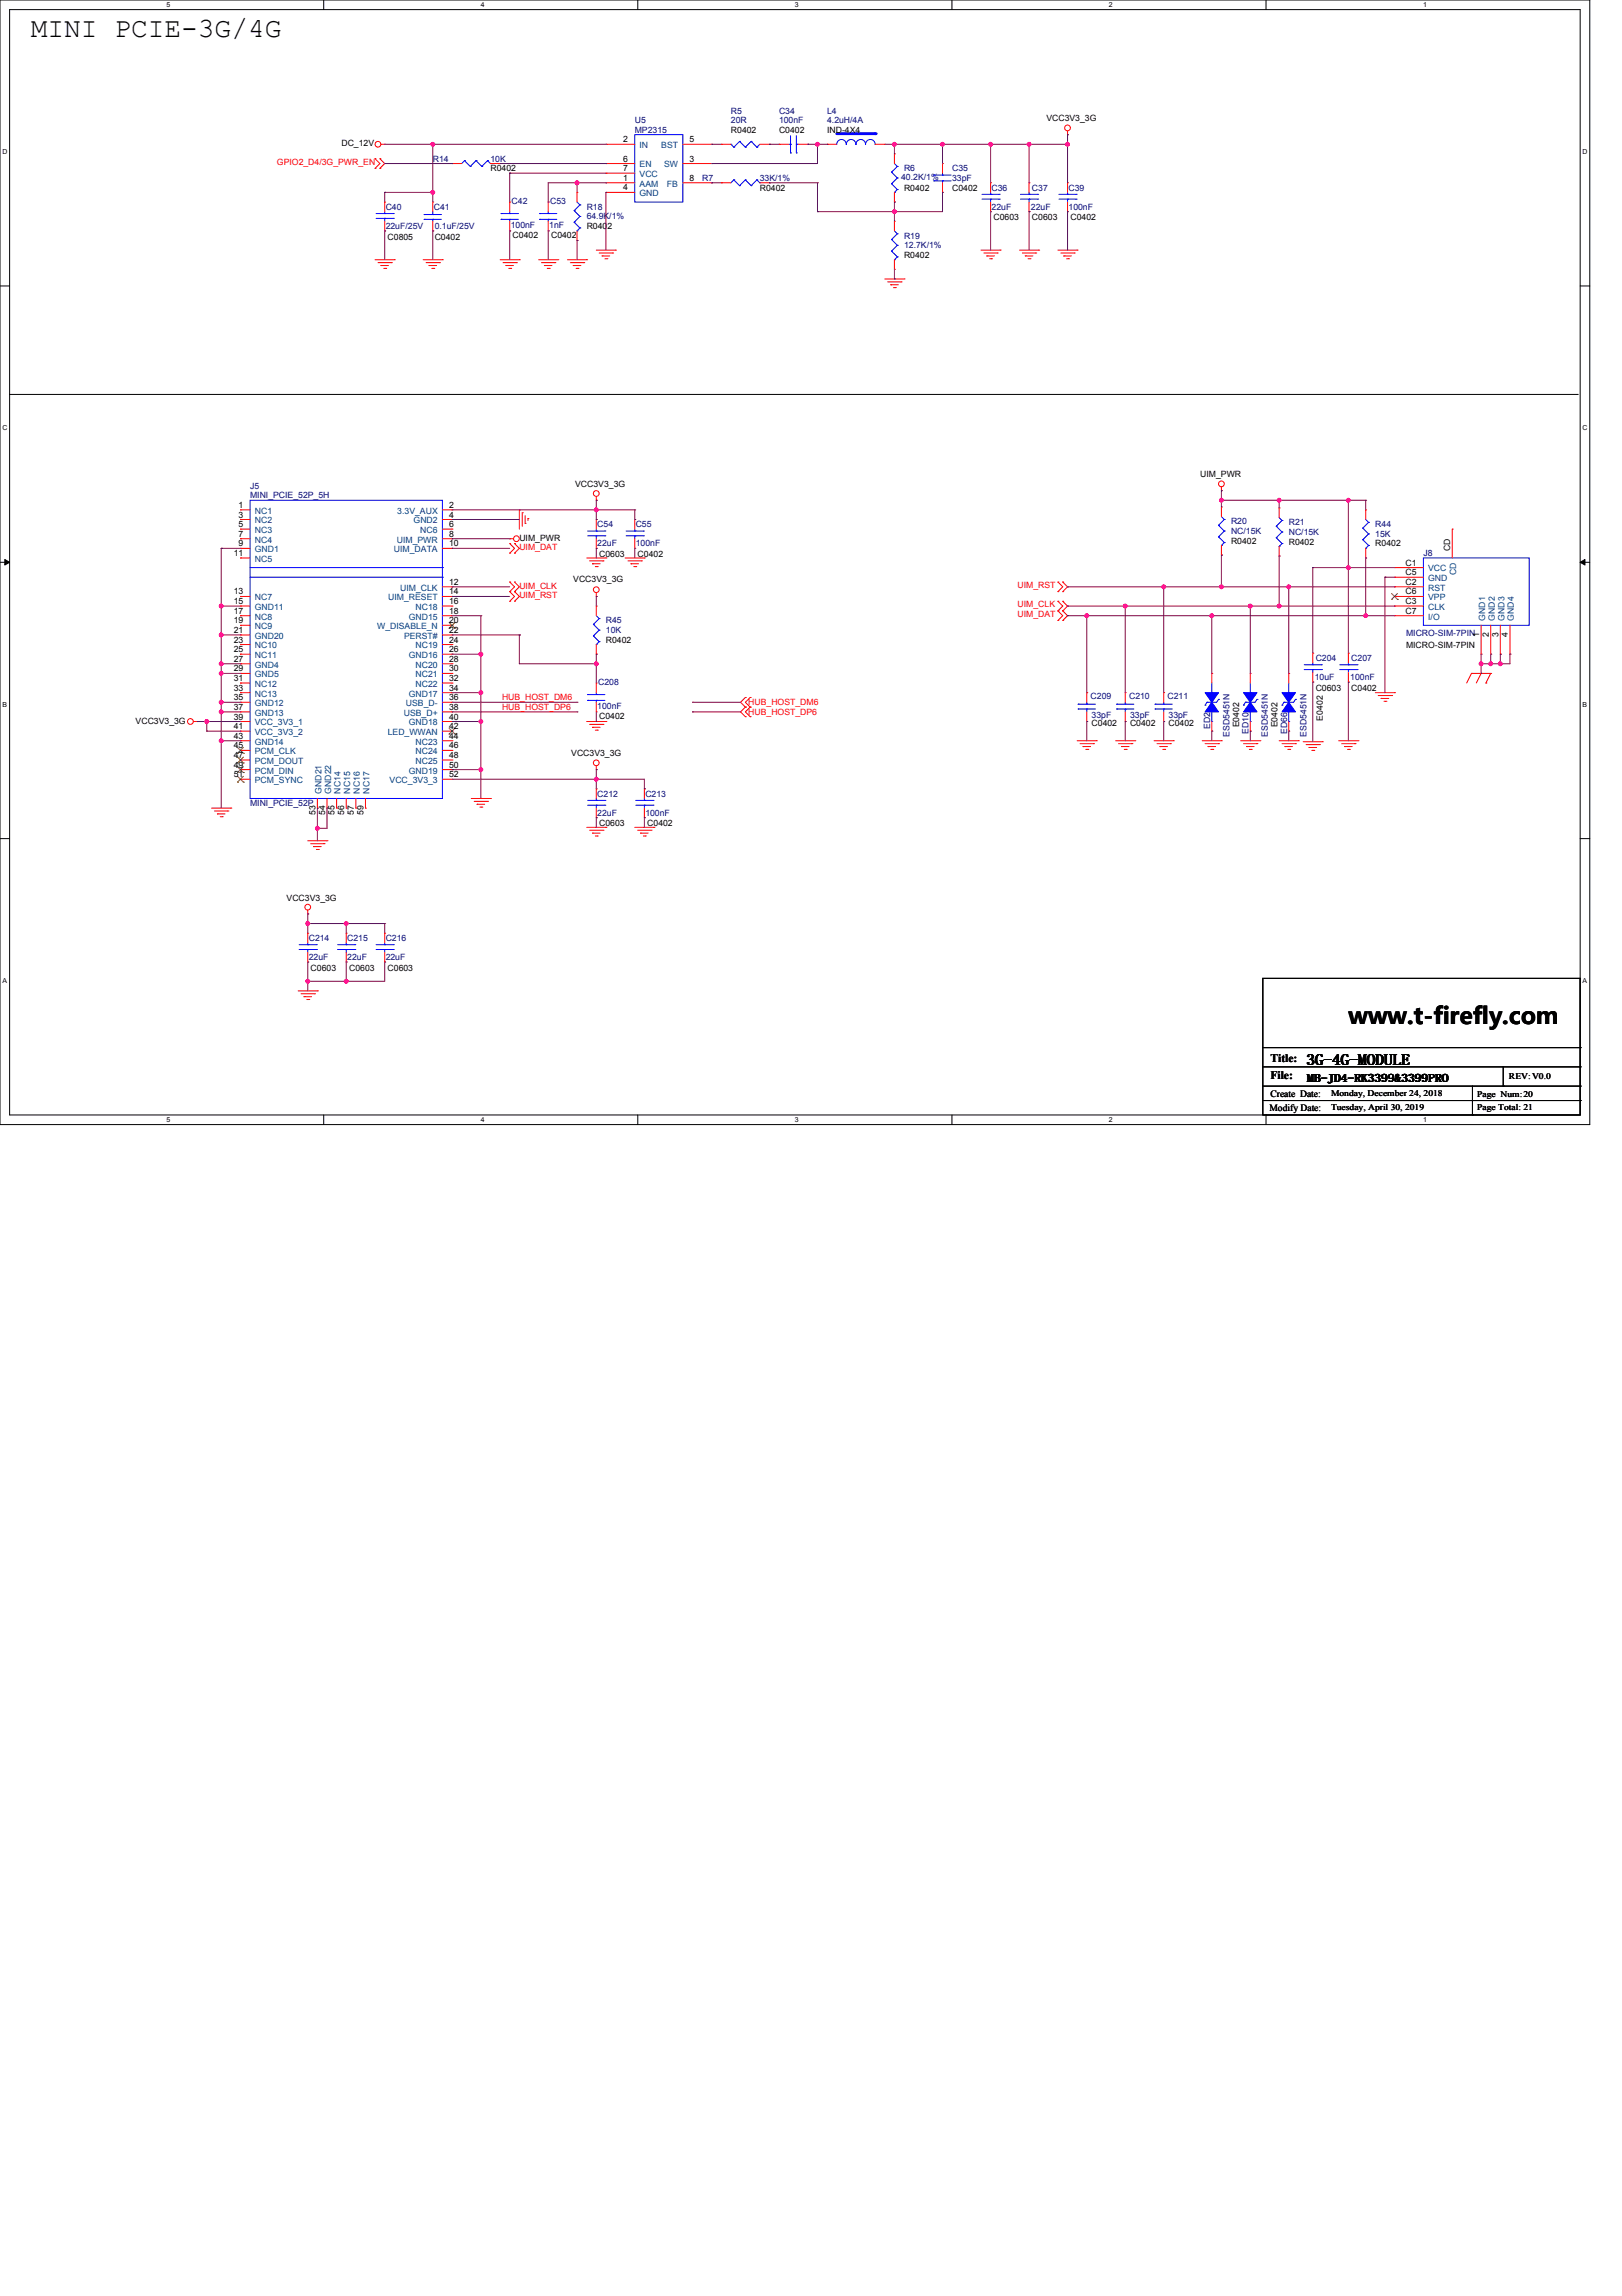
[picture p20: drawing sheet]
<svg xmlns="http://www.w3.org/2000/svg" width="210mm" height="297mm" viewBox="0 0 210 297" stroke-linecap="round" stroke-linejoin="round" font-family="sans-serif">
<defs><g id="words">
<text font-size="3.6" x="4" y="4.7">MINI PCIE-3G/4G</text>
<text font-size="3" x="174.5" y="132.5">www.t-firefly.com</text>
<text font-size="2" x="169.1" y="137.7">3G-4G-MODULE</text>
<g font-size="1.5">
<text x="164.4" y="137.4">Title:</text>
<text x="164.4" y="139.6">File:</text>
<text x="169.2" y="139.9">MB-JD4-RK3399&amp;3399PRO</text>
</g>
<g font-size="1.2">
<text x="164.3" y="143.8">Modify Date:</text>
<text x="164.4" y="141.9">Create Date:</text>
</g>
<g font-size="1.1" fill="#000080">
<text x="82.1" y="15.9">U5</text>
<text x="82.1" y="17.2">MP2315</text>
<text x="94.6" y="14.7">R5</text>
<text x="94.6" y="15.9">20R</text>
<text x="100.8" y="14.7">C34</text>
<text x="100.8" y="15.9">100nF</text>
<text x="107" y="14.7">L4</text>
<text x="107" y="15.9">4.2uH/4A</text>
<text x="56" y="20.9">R14</text>
<text x="63.5" y="20.9">10K</text>
<text x="90.9" y="23.4">R7</text>
<text x="98.3" y="23.4">33K/1%</text>
<text x="116.6" y="23.3">40.2K/1%</text>
<text x="117" y="22.2">R6</text>
<text x="123.2" y="22.2">C35</text>
<text x="123.2" y="23.4">33pF</text>
<text x="49.9" y="27.1">C40</text>
<text x="49.9" y="29.6">22uF/25V</text>
<text x="56.1" y="27.1">C41</text>
<text x="56.3" y="29.6">0.1uF/25V</text>
<text x="66.1" y="29.5">100nF</text>
<text x="66.2" y="26.4">C42</text>
<text x="71.1" y="29.5">1nF</text>
<text x="71.2" y="26.4">C53</text>
<text x="75.9" y="27.1">R18</text>
<text x="75.9" y="28.4">64.9K/1%</text>
<text x="128.3" y="24.7">C36</text>
<text x="128.3" y="27.1">22uF</text>
<text x="133.4" y="27.1">22uF</text>
<text x="133.5" y="24.7">C37</text>
<text x="138.3" y="24.7">C39</text>
<text x="138.3" y="27.1">100nF</text>
<text x="117" y="30.9">R19</text>
<text x="117" y="32.1">12.7K/1%</text>
<text x="32.4" y="63.2">J5</text>
<text x="32.4" y="64.5">MINI_PCIE_52P_5H</text>
<text x="77.3" y="68.2">C54</text>
<text x="77.3" y="70.7">22uF</text>
<text x="82.3" y="68.2">C55</text>
<text x="82.3" y="70.7">100nF</text>
<text x="159.3" y="67.8">R20</text>
<text x="159.3" y="69.1">NC/15K</text>
<text x="166.8" y="68">R21</text>
<text x="166.8" y="69.2">NC/15K</text>
<text x="178" y="68.2">R44</text>
<text x="178" y="69.5">15K</text>
<text x="184.2" y="71.9">J8</text>
<text x="78.4" y="80.7">R45</text>
<text x="78.4" y="81.9">10K</text>
<text x="182" y="82.3">MICRO-SIM-7PIN</text>
<text x="77.4" y="88.6">C208</text>
<text x="170.1" y="88">10uF</text>
<text x="170.3" y="85.5">C204</text>
<text x="174.7" y="88">100nF</text>
<text x="174.9" y="85.5">C207</text>
<text x="77.3" y="91.7">100nF</text>
<text x="141.1" y="90.5">C209</text>
<text x="141.3" y="92.9">33pF</text>
<text x="146.1" y="90.5">C210</text>
<text x="146.2" y="92.9">33pF</text>
<text x="151.1" y="90.5">C211</text>
<text x="151.2" y="92.9">33pF</text>
<text x="156.6" y="94.3" transform="rotate(-90 156.6 94.3)">ED2</text>
<text x="159.1" y="95.3" transform="rotate(-90 159.1 95.3)">ESD5451N</text>
<text x="161.6" y="95" transform="rotate(-90 161.6 95)">ED10</text>
<text x="164.1" y="95.3" transform="rotate(-90 164.1 95.3)">ESD5451N</text>
<text x="166.6" y="95" transform="rotate(-90 166.6 95)">ED66</text>
<text x="169.1" y="95.3" transform="rotate(-90 169.1 95.3)">ESD5451N</text>
<text x="32.4" y="104.3">MINI_PCIE_52P</text>
<text x="77.3" y="103.1">C212</text>
<text x="77.3" y="105.5">22uF</text>
<text x="83.5" y="103.1">C213</text>
<text x="83.5" y="105.5">100nF</text>
<text x="40" y="121.7">C214</text>
<text x="40" y="124.2">22uF</text>
<text x="44.9" y="121.7">C215</text>
<text x="44.9" y="124.2">22uF</text>
<text x="49.9" y="121.7">C216</text>
<text x="49.9" y="124.2">22uF</text>
</g>
<g font-size="1.1">
<text x="94.6" y="17.2">R0402</text>
<text x="100.8" y="17.2">C0402</text>
<text x="107" y="17.2">IND-4X4</text>
<text x="135.4" y="15.7">VCC3V3_3G</text>
<text x="44.2" y="18.9">DC_12V</text>
<text x="63.5" y="22.2">R0402</text>
<text x="80.7" y="18.4">2</text>
<text x="80.7" y="20.9">6</text>
<text x="80.7" y="22.1">7</text>
<text x="80.7" y="23.4">1</text>
<text x="89.2" y="23.4">8</text>
<text x="89.2" y="20.9">3</text>
<text x="89.2" y="18.4">5</text>
<text x="75.9" y="29.6">R0402</text>
<text x="80.7" y="24.6">4</text>
<text x="98.3" y="24.7">R0402</text>
<text x="117" y="24.7">R0402</text>
<text x="123.2" y="24.7">C0402</text>
<text x="128.6" y="28.5">C0603</text>
<text x="133.5" y="28.5">C0603</text>
<text x="138.5" y="28.5">C0402</text>
<text x="50.2" y="31">C0805</text>
<text x="56.3" y="31">C0402</text>
<text x="66.3" y="30.7">C0402</text>
<text x="71.3" y="30.7">C0402</text>
<text x="117" y="33.4">R0402</text>
<text x="30.9" y="65.7">1</text>
<text x="58.1" y="65.7">2</text>
<text x="74.4" y="63">VCC3V3_3G</text>
<text x="155.3" y="61.7">UIM_PWR</text>
<text x="30.2" y="71.9">11</text>
<text x="30.9" y="67">3</text>
<text x="30.9" y="68.2">5</text>
<text x="30.9" y="69.4">7</text>
<text x="30.9" y="70.7">9</text>
<text x="58.1" y="67">4</text>
<text x="58.1" y="68.2">6</text>
<text x="58.1" y="69.4">8</text>
<text x="58.1" y="70.7">10</text>
<text x="67.2" y="70">UIM_PWR</text>
<text x="159.3" y="70.3">R0402</text>
<text x="166.8" y="70.5">R0402</text>
<text x="178" y="70.7">R0402</text>
<text x="187.7" y="71.3" transform="rotate(-90 187.7 71.3)">CD</text>
<text x="30.2" y="76.9">13</text>
<text x="58.1" y="76.9">14</text>
<text x="58.1" y="75.7">12</text>
<text x="74.2" y="75.3">VCC3V3_3G</text>
<text x="77.5" y="72.1">C0603</text>
<text x="82.5" y="72.1">C0402</text>
<text x="181.9" y="73.2">C1</text>
<text x="181.9" y="74.4">C5</text>
<text x="181.9" y="75.7">C2</text>
<text x="181.9" y="76.9">C6</text>
<text x="30.2" y="81.9">21</text>
<text x="30.2" y="83.1">23</text>
<text x="30.2" y="80.6">19</text>
<text x="30.2" y="79.4">17</text>
<text x="30.2" y="78.2">15</text>
<text x="58.1" y="80.6">20</text>
<text x="58.1" y="81.9">22</text>
<text x="58.1" y="83.1">24</text>
<text x="58.1" y="79.4">18</text>
<text x="58.1" y="78.2">16</text>
<text x="78.4" y="83.1">R0402</text>
<text x="181.9" y="78.2">C3</text>
<text x="181.9" y="79.4">C7</text>
<text x="182" y="83.8">MICRO-SIM-7PIN</text>
<text x="191.4" y="82.4" transform="rotate(-90 191.4 82.4)">1</text>
<text x="192.7" y="82.4" transform="rotate(-90 192.7 82.4)">2</text>
<text x="193.9" y="82.4" transform="rotate(-90 193.9 82.4)">3</text>
<text x="195.1" y="82.4" transform="rotate(-90 195.1 82.4)">4</text>
<text x="30.2" y="84.4">25</text>
<text x="30.2" y="85.6">27</text>
<text x="30.2" y="86.9">29</text>
<text x="30.2" y="88.1">31</text>
<text x="30.2" y="89.4">33</text>
<text x="58.1" y="84.4">26</text>
<text x="58.1" y="85.6">28</text>
<text x="58.1" y="86.9">30</text>
<text x="58.1" y="88.1">32</text>
<text x="58.1" y="89.4">34</text>
<text x="170.3" y="89.4">C0603</text>
<text x="174.9" y="89.4">C0402</text>
<text x="17.6" y="93.7">VCC3V3_3G</text>
<text x="30.2" y="90.6">35</text>
<text x="30.2" y="91.8">37</text>
<text x="30.2" y="93.1">39</text>
<text x="30.2" y="94.3">41</text>
<text x="30.2" y="95.6">43</text>
<text x="58.1" y="90.6">36</text>
<text x="58.1" y="91.8">38</text>
<text x="58.1" y="93.1">40</text>
<text x="58.1" y="94.3">42</text>
<text x="58.1" y="95.6">44</text>
<text x="77.5" y="93">C0402</text>
<text x="141.3" y="94">C0402</text>
<text x="146.2" y="94">C0402</text>
<text x="151.2" y="94">C0402</text>
<text x="160.3" y="94.1" transform="rotate(-90 160.3 94.1)">E0402</text>
<text x="165.3" y="94.1" transform="rotate(-90 165.3 94.1)">E0402</text>
<text x="171.2" y="93.2" transform="rotate(-90 171.2 93.2)">E0402</text>
<text x="30.2" y="96.8">45</text>
<text x="30.2" y="98.1">47</text>
<text x="30.2" y="99.3">49</text>
<text x="30.2" y="100.6">51</text>
<text x="58.1" y="96.8">46</text>
<text x="58.1" y="98.1">48</text>
<text x="58.1" y="99.3">50</text>
<text x="58.1" y="100.6">52</text>
<text x="73.9" y="97.8">VCC3V3_3G</text>
<text x="40.8" y="105.4" transform="rotate(-90 40.8 105.4)">53</text>
<text x="42.1" y="105.4" transform="rotate(-90 42.1 105.4)">54</text>
<text x="43.3" y="105.4" transform="rotate(-90 43.3 105.4)">55</text>
<text x="44.6" y="105.4" transform="rotate(-90 44.6 105.4)">56</text>
<text x="45.8" y="105.4" transform="rotate(-90 45.8 105.4)">57</text>
<text x="47" y="105.4" transform="rotate(-90 47 105.4)">59</text>
<text x="77.5" y="106.9">C0603</text>
<text x="83.8" y="106.9">C0402</text>
<text x="37.1" y="116.5">VCC3V3_3G</text>
<text x="40.2" y="125.6">C0603</text>
<text x="45.2" y="125.6">C0603</text>
<text x="50.2" y="125.6">C0603</text>
<text x="172.3" y="141.8">Monday, December 24, 2018</text>
<text x="172.3" y="143.6">Tuesday, April 30, 2019</text>
<text x="191.2" y="141.9">Page Num:20</text>
<text x="191.2" y="143.6">Page Total: 21</text>
<text x="195.3" y="139.6">REV:V0.0</text>
</g>
<g font-size="1.1" fill="#f00">
<text x="35.8" y="21.3">GPIO2_D4/3G_PWR_EN</text>
<text x="67.2" y="71.2">UIM_DAT</text>
<text x="67.2" y="76.2">UIM_CLK</text>
<text x="67.2" y="77.4">UIM_RST</text>
<text x="131.7" y="76.1">UIM_RST</text>
<text x="131.7" y="79.8">UIM_DAT</text>
<text x="131.7" y="78.5">UIM_CLK</text>
<text x="65" y="90.6">HUB_HOST_DM6</text>
<text x="65" y="91.8">HUB_HOST_DP6</text>
<text x="96.8" y="91.2">HUB_HOST_DM6</text>
<text x="96.8" y="92.5">HUB_HOST_DP6</text>
</g>
<g font-size="1.1" fill="#004080">
<text x="82.8" y="19.2">IN</text>
<text x="82.8" y="21.7">EN</text>
<text x="82.8" y="22.9">VCC</text>
<text x="85.6" y="19.2">BST</text>
<text x="85.9" y="21.7">SW</text>
<text x="82.8" y="24.1">AAM</text>
<text x="82.8" y="25.4">GND</text>
<text x="86.3" y="24.1">FB</text>
<text x="33" y="66.5">NC1</text>
<text x="33" y="67.7">NC2</text>
<text x="33" y="69">NC3</text>
<text x="33" y="70.2">NC4</text>
<text x="33" y="71.4">GND1</text>
<text x="51" y="71.4">UIM_DATA</text>
<text x="51.4" y="70.2">UIM_PWR</text>
<text x="51.4" y="66.5">3.3V_AUX</text>
<text x="53.5" y="67.7">GND2</text>
<text x="54.4" y="69">NC6</text>
<text x="33" y="72.7">NC5</text>
<text x="33" y="77.7">NC7</text>
<text x="50.2" y="77.7">UIM_RESET</text>
<text x="51.8" y="76.4">UIM_CLK</text>
<text x="184.8" y="73.9">VCC</text>
<text x="184.8" y="75.2">GND</text>
<text x="184.8" y="76.4">RST</text>
<text x="184.8" y="77.7">VPP</text>
<text x="188.5" y="74.4" transform="rotate(-90 188.5 74.4)">CD</text>
<text x="33" y="82.6">GND20</text>
<text x="33" y="83.9">NC10</text>
<text x="33" y="81.4">NC9</text>
<text x="33" y="80.2">NC8</text>
<text x="33" y="78.9">GND11</text>
<text x="48.8" y="81.4">W_DISABLE_N</text>
<text x="52.3" y="82.6">PERST#</text>
<text x="52.9" y="80.2">GND15</text>
<text x="53.8" y="83.9">NC19</text>
<text x="53.8" y="78.9">NC18</text>
<text x="184.8" y="78.9">CLK</text>
<text x="184.8" y="80.2">I/O</text>
<text x="192.2" y="80.3" transform="rotate(-90 192.2 80.3)">GND1</text>
<text x="193.4" y="80.3" transform="rotate(-90 193.4 80.3)">GND2</text>
<text x="194.7" y="80.3" transform="rotate(-90 194.7 80.3)">GND3</text>
<text x="195.9" y="80.3" transform="rotate(-90 195.9 80.3)">GND4</text>
<text x="33" y="85.1">NC11</text>
<text x="33" y="86.4">GND4</text>
<text x="33" y="87.6">GND5</text>
<text x="33" y="88.9">NC12</text>
<text x="52.9" y="85.1">GND16</text>
<text x="53.8" y="86.4">NC20</text>
<text x="53.8" y="87.6">NC21</text>
<text x="53.8" y="88.9">NC22</text>
<text x="33" y="90.1">NC13</text>
<text x="33" y="91.4">GND12</text>
<text x="33" y="92.6">GND13</text>
<text x="33" y="93.8">VCC_3V3_1</text>
<text x="33" y="95.1">VCC_3V3_2</text>
<text x="50.2" y="95.1">LED_WWAN</text>
<text x="52.3" y="92.6">USB_D+</text>
<text x="52.5" y="91.4">USB_D-</text>
<text x="52.9" y="90.1">GND17</text>
<text x="52.9" y="93.8">GND18</text>
<text x="33" y="96.3">GND14</text>
<text x="33" y="97.6">PCM_CLK</text>
<text x="33" y="98.8">PCM_DOUT</text>
<text x="33" y="100.1">PCM_DIN</text>
<text x="33" y="101.3">PCM_SYNC</text>
<text x="50.4" y="101.3">VCC_3V3_3</text>
<text x="52.9" y="100.1">GND19</text>
<text x="53.8" y="96.3">NC23</text>
<text x="53.8" y="97.6">NC24</text>
<text x="53.8" y="98.8">NC25</text>
<text x="41.6" y="102.7" transform="rotate(-90 41.6 102.7)">GND21</text>
<text x="42.8" y="102.7" transform="rotate(-90 42.8 102.7)">GND22</text>
<text x="44.1" y="102.7" transform="rotate(-90 44.1 102.7)">NC14</text>
<text x="45.3" y="102.7" transform="rotate(-90 45.3 102.7)">NC15</text>
<text x="46.6" y="102.7" transform="rotate(-90 46.6 102.7)">NC16</text>
<text x="47.8" y="102.7" transform="rotate(-90 47.8 102.7)">NC17</text>
</g>
<g font-size=".9">
<text x="21.6" y=".9">5</text>
<text x="62.2" y=".9">4</text>
<text x="102.9" y=".9">3</text>
<text x="143.5" y=".9">2</text>
<text x="184.2" y=".9">1</text>
<text x=".3" y="19.9">D</text>
<text x="204.8" y="19.9">D</text>
<text x=".3" y="55.7">C</text>
<text x="204.8" y="55.7">C</text>
<text x=".3" y="91.4">B</text>
<text x="204.8" y="91.4">B</text>
<text x=".3" y="127.2">A</text>
<text x="204.8" y="127.2">A</text>
<text x="21.6" y="145.2">5</text>
<text x="62.2" y="145.2">4</text>
<text x="102.9" y="145.2">3</text>
<text x="143.5" y="145.2">2</text>
<text x="184.2" y="145.2">1</text>
</g>
</g></defs>
<path d="M0 0h205.7v145.5h-205.7zM1.2 1.2h203.3v143h-203.3z" fill="none" stroke="#000" stroke-width=".13"/>
<g fill="#fff">
<path d="M21.6 .1h.5v1h-.5z"/>
<path d="M21.6 144.4h.5v1h-.5z"/>
</g>
<path d="M41.9 0v1.2M41.9 144.2v1.3" fill="none" stroke="#000" stroke-width=".13"/>
<g fill="#fff">
<path d="M62.2 .1h.5v1h-.5z"/>
<path d="M62.2 144.4h.5v1h-.5z"/>
</g>
<path d="M82.5 0v1.2M82.5 144.2v1.3" fill="none" stroke="#000" stroke-width=".13"/>
<g fill="#fff">
<path d="M102.9 .1h.5v1h-.5z"/>
<path d="M102.9 144.4h.5v1h-.5z"/>
</g>
<path d="M123.2 0v1.2M123.2 144.2v1.3" fill="none" stroke="#000" stroke-width=".13"/>
<g fill="#fff">
<path d="M143.5 .1h.5v1h-.5z"/>
<path d="M143.5 144.4h.5v1h-.5z"/>
</g>
<path d="M163.8 0v1.2M163.8 144.2v1.3" fill="none" stroke="#000" stroke-width=".13"/>
<g fill="#fff">
<path d="M184.2 .1h.5v1h-.5z"/>
<path d="M184.2 144.4h.5v1h-.5z"/>
<path d="M.3 19.1h.7v1h-.7z"/>
<path d="M204.8 19.1h.6v1h-.6z"/>
<path d="M.3 54.9h.7v1h-.7z"/>
<path d="M204.8 54.9h.6v1h-.6z"/>
</g>
<path d="M0 37h1.2M204.5 37h1.2" fill="none" stroke="#000" stroke-width=".13"/>
<g fill="#fff">
<path d="M.3 90.6h.6v1h-.6z"/>
<path d="M204.8 90.6h.6v1h-.6z"/>
</g>
<path d="M0 72.7h1.2M.6 72.4l.6 .3-.6 .4zM204.5 72.7l.6-.3v.7zM204.5 72.7h1.2" fill="none" stroke="#000" stroke-width=".13"/>
<path d="M.6 72.4l.6 .3-.6 .4zM204.5 72.7l.6-.3v.7z" fill="#000"/>
<g fill="#fff">
<path d="M.3 126.4h.6v1h-.6z"/>
<path d="M204.8 126.4h.6v1h-.6z"/>
</g>
<g fill="none" stroke="#000" stroke-width=".13">
<path d="M1.2 51h202.9M204.1 51h.1M0 108.5h1.2M204.5 108.5h1.2M163.4 126.6h41.1v17.6h-41.1zM163.4 135.5h41.1M163.4 138h41.1M194.5 138v2.5M204.5 135.5h.1M204.5 138h.1M163.4 140.5h41.1M163.4 142.4h41.1"/>
<path d="M190.6 144.2h.1M190.6 140.5v3.7M194.5 140.5h.1M204.5 140.5h.1M204.5 142.4h.1"/>
</g>
<g fill="none" stroke="#f00" stroke-width=".13">
<path d="M49.3 18.7h.5M49.8 18.7h.1M78.4 18.7h.1M78.4 18.7h3.7M88.4 18.7h3.7M92.1 18.7h.1M100.8 18.7h.1M100.8 18.7h1.3M103.3 18.7h1.2M104.5 18.7h.1M115.7 19.9h.1M115.7 19.9v1.3"/>
<path d="M138.2 17.4h.1M138.2 16.9v.5M48.5 20.5h.1M48.5 21.8h.1M48.5 33.6h2.5M48.5 20.5l.7 .7-.7 .6M48.9 34h1.8M49.2 21.8h.1M49.2 20.5h.1M49.2 20.5l.6 .7-.6 .6M49.3 34.4h.1M49.3 34.4h1"/>
<path d="M49.7 34.7h.2M49.9 34.7h.1M50.7 34h.1M51 33.6h.1M54.8 33.6h2.5M55.1 34h1.8M55.5 34.4h.1M55.5 34.4h1M55.9 34.7h.2M56 29.9h.1M56 26.1h.1M56 26.1v1.3"/>
<path d="M56 28.6v1.3M56.1 34.7h.1M56.9 34h.1M57.3 33.6h.1M64.7 33.6h2.5M65.1 34h1.7M65.5 34.4h.1M65.5 34.4h1M65.8 34.7h.3M66 29.9h.1M66 26.1h.1M66 26.1v1.3"/>
<path d="M66 28.6v1.3M66.1 34.7h.1M66.8 34h.1M67.2 33.6h.1M69.7 33.6h2.5M70.1 34h1.7M70.4 34.4h.1M70.4 34.4h1M70.8 34.7h.3M70.9 29.9h.1M70.9 26.1h.1M70.9 26.1v1.3"/>
<path d="M70.9 28.6v1.3M71.1 34.7h.1M71.8 34h.1M72.2 33.6h.1M73.4 33.6h2.5M73.8 34h1.7M74.2 34.4h.1M74.2 34.4h1M74.5 34.7h.3M74.8 34.7h.1M75.5 34h.1M75.9 33.6h.1"/>
<path d="M77.2 32.4h2.5M77.5 32.7h1.8M77.9 33.1h.1M77.9 33.1h1M78.3 33.5h.2M78.4 21.2h.1M78.4 22.4h.1M78.4 23.6h.1M78.4 24.9h.1M78.4 21.2h3.7M78.4 22.4h3.7M78.4 23.6h3.7"/>
<path d="M78.4 24.9h3.7M78.5 33.5h.1M79.3 32.7h.1M79.7 32.4h.1M88.4 21.2h3.7M88.4 23.6h3.7M92.1 23.6h.1M92.1 21.2h.1M93.3 23.6h.1M93.3 23.6h1.3M98.3 23.6h1.3M99.6 23.6h.1"/>
<path d="M114.5 36.1h2.5M114.9 36.5h1.7M115.3 36.8h.1M115.3 36.8h.9M115.6 37.2h.3M115.7 26.1h.1M115.7 24.9v1.2M115.9 37.2h.1M116.6 36.5h.1M117 36.1h.1M122 24.9h.1M122 21.2h.1"/>
<path d="M122 21.2v1.2M122 23.6v1.3M126.9 32.4h2.5M127.3 32.7h1.8M127.7 33.1h.1M127.7 33.1h1M128.1 33.5h.2M128.3 33.5h.1M129.1 32.7h.1M129.4 32.4h.1M131.9 32.4h2.5M132.3 32.7h1.7"/>
<path d="M132.7 33.1h.1M132.7 33.1h1M133 33.5h.3M133.2 23.6h.1M133.2 27.4h.1M133.2 23.6v1.3M133.2 26.1v1.3M133.3 33.5h.1M134 32.7h.1M134.4 32.4h.1M136.9 32.4h2.5M137.3 32.7h1.7"/>
<path d="M137.7 33.1h.1M137.7 33.1h.9M138 33.5h.3M138.2 23.6h.1M138.2 27.4h.1M138.2 23.6v1.3M138.2 26.1v1.3M138.3 33.5h.1M139 32.7h.1M139.4 32.4h.1M31.1 66h.1M31.1 67.2h.1"/>
<path d="M31.1 68.5h.1M31.1 69.7h.1M31.1 70.9h.1M31.1 72.2h.1M31.1 79.7h.1M31.1 78.4h.1M31.1 77.2h.1M31.1 69.7h1.3M31.1 72.2h1.3M31.1 66h1.3M31.1 67.2h1.3M31.1 68.5h1.3"/>
<path d="M31.1 70.9h1.3M31.1 79.7h1.3M31.1 78.4h1.3M31.1 77.2h1.3M57.3 69.7h1.2M57.3 66h1.2M57.3 67.2h1.2M57.3 68.5h1.2M57.3 70.9h1.2M57.3 79.7h1.2M57.3 78.4h1.2M57.3 77.2h1.2"/>
<path d="M57.3 75.9h1.2M58.5 66h.1M58.5 67.2h.1M58.5 68.5h.1M58.5 69.7h.1M58.5 70.9h.1M58.5 79.7h.1M58.5 78.4h.1M58.5 77.2h.1M58.5 75.9h.1M66 69.7h.1M66 71.6h.1"/>
<path d="M66 70.3h.1M66 76.5h.1M66 75.3h.1M66 77.8h.1M66 69.7h.5M66 70.3l.6 .6-.6 .7M66 75.3l.6 .6-.6 .6M66 76.5l.6 .7-.6 .6M66.6 71.6h.1M66.6 70.3h.1M66.6 76.5h.1M66.6 75.3h.1"/>
<path d="M66.6 77.8h.1M66.6 70.3l.6 .6-.6 .7M66.6 75.3l.6 .6-.6 .6M66.6 76.5l.6 .7-.6 .6M67.2 66h.1M67.2 66v2.5M67.6 66.3h.1M67.6 66.3v1.8M68 67.7h.1M68 66.7v1M68.3 67.1h.1M68.3 67.1v.2"/>
<path d="M75.9 72.2h2.5M76.3 72.6h1.7M76.7 72.9h.1M76.7 72.9h1M77 73.3h.3M77.2 77.2h.1M77.2 64.7h.1M77.2 64.2v.5M77.2 76.7v.5M77.3 73.3h.1M78 72.6h.1M78.4 72.2h.1"/>
<path d="M80.9 72.2h2.5M81.3 72.6h1.7M81.6 72.9h.1M81.6 72.9h1M82 73.3h.3M82.3 73.3h.1M83 72.6h.1M83.4 72.2h.1M136.9 79h.1M136.9 77.8h.1M136.9 75.3h.1M136.9 76.5h.1"/>
<path d="M136.9 79l.6 .7-.6 .6M136.9 77.8l.6 .6-.6 .6M136.9 75.3l.6 .6-.6 .6M137.5 79h.1M137.5 77.8h.1M137.5 76.5h.1M137.5 75.3h.1M137.5 79l.7 .7-.7 .6M137.5 77.8l.7 .6-.7 .6M137.5 75.3l.7 .6-.7 .6M158.1 63.5h.1M158.1 63v.5"/>
<path d="M180.5 73.4h.1M180.5 74.7h.1M180.5 75.9h.1M180.5 77.2h.1M180.5 78.4h.1M180.5 79.7h.1M180.5 79.7h3.7M180.5 78.4h3.7M180.5 77.2h3.7M180.5 75.9h3.7M180.5 73.4h3.7M180.5 74.7h3.7"/>
<path d="M187.9 68.5h.1M187.9 68.5v3.7M25 93.3h.5M25.5 93.3h.1M31.1 82.1h.1M31.1 83.4h.1M31.1 84.6h.1M31.1 85.9h.1M31.1 87.1h.1M31.1 88.4h.1M31.1 89.6h.1M31.1 90.9h.1"/>
<path d="M31.1 92.1h.1M31.1 93.3h.1M31.1 94.6h.1M31.1 95.8h.1M31.1 97.1h.1M31.1 98.3h.1M31.1 99.6h.1M31.1 80.9h.1M31.1 93.3h1.3M31.1 95.8h1.3M31.1 89.6h1.3M31.1 97.1h1.3"/>
<path d="M31.1 87.1h1.3M31.1 82.1h1.3M31.1 83.4h1.3M31.1 84.6h1.3M31.1 85.9h1.3M31.1 88.4h1.3M31.1 90.9h1.3M31.1 92.1h1.3M31.1 94.6h1.3M31.1 98.3h1.3M31.1 99.6h1.3M31.1 80.9h1.3"/>
<path d="M57.3 93.3h1.2M57.3 95.8h1.2M57.3 89.6h1.2M57.3 97.1h1.2M57.3 87.1h1.2M57.3 82.1h1.2M57.3 83.4h1.2M57.3 84.6h1.2M57.3 85.9h1.2M57.3 88.4h1.2M57.3 90.9h1.2M57.3 92.1h1.2"/>
<path d="M57.3 94.6h1.2M57.3 98.3h1.2M57.3 99.6h1.2M57.3 80.9h1.2M58.5 80.9h.1M58.5 82.1h.1M58.5 83.4h.1M58.5 84.6h.1M58.5 85.9h.1M58.5 87.1h.1M58.5 88.4h.1M58.5 89.6h.1"/>
<path d="M58.5 90.9h.1M58.5 92.1h.1M58.5 93.3h.1M58.5 94.6h.1M58.5 95.8h.1M58.5 97.1h.1M58.5 98.3h.1M58.5 99.6h.1M75.9 93.3h2.5M76.3 93.7h1.7M76.7 94.1h.1M76.7 94.1h1"/>
<path d="M77 94.5h.3M77.2 99.6h.1M77.2 92.1h.1M77.2 88.4h.1M77.2 88.4v1.2M77.2 90.9v1.2M77.2 99.1v.5M77.3 94.5h.1M78 93.7h.1M78.4 93.3h.1M96.5 91.5h.1M96.5 90.2h.1"/>
<path d="M96.5 92.7h.1M96.5 90.2l-.7 .7 .7 .6M96.5 91.5l-.7 .6 .7 .6M97.1 90.2h.1M97.1 91.5h.1M97.1 92.7h.1M97.1 90.2l-.6 .7 .6 .6M97.1 91.5l-.6 .6 .6 .6M136.9 80.3h.1M137.5 80.3h.1M139.4 95.8h2.5M139.8 96.2h1.7"/>
<path d="M140.1 96.6h.1M140.1 96.6h1M140.5 97h.3M140.8 97h.1M141.5 96.2h.1M141.9 95.8h.1M144.4 95.8h2.5M144.7 96.2h1.8M145.1 96.6h.1M145.1 96.6h1M145.5 97h.2M145.7 97h.1"/>
<path d="M146.5 96.2h.1M146.9 95.8h.1M149.4 95.8h2.4M149.7 96.2h1.8M150.1 96.6h.1M150.1 96.6h1M150.5 97h.2M150.7 97h.1M151.5 96.2h.1M151.8 95.8h.1M155.6 95.8h2.5M155.9 96.2h1.8"/>
<path d="M156.3 96.6h.1M156.3 96.6h1M156.7 97h.2M156.9 97h.1M157.7 96.2h.1M158.1 95.8h.1M160.6 95.8h2.4M160.9 96.2h1.8M161.3 96.6h.1M161.3 96.6h1M161.7 97h.2M161.9 97h.1"/>
<path d="M162.7 96.2h.1M163 95.8h.1M165.5 95.8h2.5M165.9 96.2h1.7M166.3 96.6h.1M166.3 96.6h1M166.6 97h.3M166.9 97h.1M167.6 96.2h.1M168 95.8h.1M168.6 96h2.5M169 96.3h1.8"/>
<path d="M169.4 96.7h.1M169.4 96.7h1M169.8 97.1h.2M170 97.1h.1M170.8 96.3h.1M171.1 96h.1M173.2 95.8h2.5M173.6 96.2h1.8M174 96.6h.1M174 96.6h1M174.4 97h.2M174.5 84.5h.1"/>
<path d="M174.5 88.2h.1M174.5 84.5v1.3M174.5 87v1.2M174.6 97h.1M175.4 96.2h.1M175.7 95.8h.1M178 89.6h2.5M178.4 90h1.7M178.7 90.4h.1M178.7 90.4h1M179.1 90.7h.2M179.3 90.7h.1"/>
<path d="M180.1 90h.1M180.5 89.6h.1M190.4 87.1h.1M190.4 87.1l-.6 1.3M190.4 87.1h2.5M191.7 87.1h.1M191.7 84.6h.1M191.7 87.1l-.7 1.3M191.7 80.9v3.7M192.3 88.4h.1M192.9 87.1h.1M192.9 84.6h.1"/>
<path d="M192.9 87.1l-.6 1.3M192.9 80.9v3.7M194.2 84.6h.1M194.2 80.9v3.7M195.4 84.6h.1M195.4 80.9v3.7M27.4 104.5h2.5M27.8 104.9h1.7M28.1 105.3h.1M28.1 105.3h1M28.5 105.7h.3M28.8 105.7h.1"/>
<path d="M29.5 104.9h.1M29.9 104.5h.1M31.1 100.8h.1M31.1 100.8h1.3M39.8 118.2h.1M39.8 108.8h2.5M39.8 117.7v.5M40.2 109.2h1.7M40.6 109.5h.1M40.6 109.5h1M40.9 109.9h.3M41.1 104.5h.1"/>
<path d="M41.1 103.3v1.2M41.2 109.9h.1M41.9 109.2h.1M42.3 108.8h.1M42.3 104.5h.1M42.3 103.3v1.2M43.6 104.5h.1M43.6 103.3v1.2M44.8 104.5h.1M44.8 103.3v1.2M46.1 104.5h.1M46.1 103.3v1.2"/>
<path d="M47.3 104.5h.1M47.3 103.3v1.2M57.3 100.8h1.2M58.5 100.8h.1M61 103.3h2.5M61.4 103.7h1.7M61.7 104.1h.1M61.7 104.1h1M62.1 104.4h.3M62.4 104.4h.1M63.1 103.7h.1M63.5 103.3h.1"/>
<path d="M75.9 107h2.5M76.3 107.4h1.7M76.7 107.8h.1M76.7 107.8h1M77 108.2h.3M77.3 108.2h.1M78 107.4h.1M78.4 107h.1M82.1 107h2.5M82.5 107.4h1.8M82.9 107.8h.1M82.9 107.8h1"/>
<path d="M83.3 108.2h.2M83.5 108.2h.1M84.3 107.4h.1M84.6 107h.1M38.6 128.2h2.5M39 128.6h1.7M39.3 128.9h.1M39.3 128.9h1M39.7 129.3h.3M40 129.3h.1M40.7 128.6h.1M41.1 128.2h.1"/>
<path d="M44.8 120.7h.1M44.8 124.5h.1M44.8 120.7v1.3M44.8 123.2v1.3"/>
<circle cx="48.9" cy="18.7" r=".37"/>
<circle cx="138.1" cy="16.6" r=".37"/>
<circle cx="66.8" cy="69.7" r=".37"/>
<circle cx="77.2" cy="63.8" r=".37"/>
<circle cx="77.2" cy="76.3" r=".37"/>
<circle cx="158.1" cy="62.6" r=".37"/>
<circle cx="24.6" cy="93.3" r=".37"/>
<circle cx="77.2" cy="98.7" r=".37"/>
<circle cx="39.8" cy="117.4" r=".37"/>
</g>
<g fill="none" stroke="#00f" stroke-width=".13">
<path d="M82.1 17.4h6.3v8.7h-6.3zM102.1 18.7h.2M102.3 19.8h.1M102.3 18.7h.1M102.3 17.6v2.2M103.1 18.7h.1M103.1 19.8h.1M103.1 18.7h.2M103.1 17.6v2.2M54.9 27.8h.1M54.9 28.4h.1M54.9 28.4h2.2"/>
<path d="M54.9 27.8h2.2M56 28.4h.1M56 27.8h.1M56 27.4v.4M56 28.4v.2M64.8 27.6h.1M64.8 28.4h.1M64.8 27.6h2.3M64.8 28.4h2.3M66 28.4h.1M66 27.6h.1M66 27.4v.2"/>
<path d="M66 28.4v.2M69.8 27.6h.1M69.8 28.4h.1M69.8 27.6h2.3M69.8 28.4h2.3M70.9 28.4h.1M70.9 27.6h.1M70.9 27.4v.2M70.9 28.4v.2M95 23.3h.1M95 23.3l-.4 .3M95 23.3l.7 .7"/>
<path d="M95.7 24h.1M96.5 23.3h.1M96.5 23.3l-.8 .7M96.5 23.3l.7 .7M97.2 24h.1M97.9 23.3h.1M97.9 23.3l-.7 .7M97.9 23.3l.4 .3M98.3 23.6h.1M115.4 22.3h.1M115.4 23.8h.1M115.4 22.3l.7 .7"/>
<path d="M115.4 23.8l.7 .7M115.7 24.9h.1M115.7 21.2l.4 .3M116.1 21.5h.1M116.1 23h.1M116.1 24.5h.1M116.1 21.5l-.7 .8M116.1 23l-.7 .8M116.1 24.5l-.4 .4M120.9 22.7h.1M120.9 23.4h.1M120.9 22.7h2.2"/>
<path d="M120.9 23.4h2.2M122 23.4h.1M122 22.7h.1M122 22.4v.3M122 23.4v.2M132.1 25.8h2.2M132.1 25.1h2.2M133.2 25.1h.1M133.2 25.8h.1M133.2 24.9v.2M133.2 25.8v.3M134.3 25.8h.1"/>
<path d="M134.3 25.1h.1M137 25.8h2.3M137 25.1h2.3M138.2 25.1h.1M138.2 25.8h.1M138.2 24.9v.2M138.2 25.8v.3M139.3 25.8h.1M139.3 25.1h.1M32.4 64.7h24.9v38.6h-24.9zM32.4 74.7h24.9M32.4 73.4h24.9"/>
<path d="M57.3 74.7h.1M57.3 73.4h.1M184.2 72.2h13.7v8.7h-13.7zM76 89.9h.1M76 90.6h.1M76 89.9h2.3M76 90.6h2.3M77.2 90.6h.1M77.2 89.9h.1M77.2 89.6v.3M77.2 90.6v.3M166.2 90.9h.1"/>
<path d="M166.2 90.9h1.2M166.8 89.6h.1M166.8 93.3h.1M166.8 88.4v1.2M166.8 92.1v1.2M173.4 86.6h2.2M173.4 86h2.2M174.5 86h.1M174.5 86.6h.1M174.5 85.8v.2M174.5 86.6v.4M175.6 86.6h.1"/>
<path d="M175.6 86h.1M43.7 122.8h2.2M43.7 122.2h2.2M44.8 122.2h.1M44.8 122.8h.1M44.8 122v.2M44.8 122.8v.4M45.9 122.8h.1M45.9 122.2h.1"/>
</g>
<g fill="none" stroke="#804000" stroke-width=".13">
<path d="M180.1 77.5h.1M180.1 76.8l.7 .7M180.8 76.8l-.7 .7M180.8 77.5h.1M30.7 97.5h.1M30.7 98.7h.1M30.7 99.9h.1M30.7 96.7l.8 .8M30.7 97.9l.8 .8M30.7 99.2l.8 .7M31.5 96.7l-.8 .8M31.5 97.9l-.8 .8"/>
<path d="M31.5 99.2l-.8 .7M31.5 97.5h.1M31.5 98.7h.1M31.5 99.9h.1M58.1 81.3h.1M58.1 95h.1M58.1 80.5l.8 .8M58.1 94.2l.8 .8M58.9 80.5l-.8 .8M58.9 94.2l-.8 .8M58.9 81.3h.1M58.9 95h.1"/>
<path d="M30.7 101.2h.1M30.7 100.4l.8 .8M31.5 100.4l-.8 .8M31.5 101.2h.1"/>
</g>
<path d="M165.9 89.6h1.7l-.8 1.3z" fill-rule="evenodd" fill="#00f"/>
<path d="M165.9 89.6h1.7l-.8 1.3zM165.9 91.2h.1M166.2 90.9l-.3 .3M167.6 90.5h.1M167.6 90.5l-.2 .4" fill="none" stroke="#00f" stroke-width=".13"/>
<path d="M166.8 90.9l.8 1.2h-1.7z" fill-rule="evenodd" fill="#00f"/>
<path d="M161.2 90.9h.1M161.2 90.9h1.2M161.8 89.6h.1M161.8 93.3h.1M161.8 88.4v1.2M161.8 92.1v1.2M166.8 90.9l.8 1.2h-1.7z" fill="none" stroke="#00f" stroke-width=".13"/>
<path d="M166.8 87.1h.1M166.8 94.6h.1M166.8 87.1v1.3M166.8 93.3v1.3" fill="none" stroke="#f00" stroke-width=".13"/>
<path d="M160.9 89.6h1.8l-.9 1.3z" fill-rule="evenodd" fill="#00f"/>
<path d="M160.9 89.6h1.8l-.9 1.3zM160.9 91.2h.1M161.2 90.9l-.3 .3M162.7 90.5h.1M162.7 90.5l-.3 .4" fill="none" stroke="#00f" stroke-width=".13"/>
<path d="M161.8 90.9l.9 1.2h-1.8z" fill-rule="evenodd" fill="#00f"/>
<g fill="none" stroke="#00f" stroke-width=".13">
<path d="M156.2 90.9h.1M156.2 90.9h1.2M156.8 89.6h.1M156.8 93.3h.1M156.8 88.4v1.2M156.8 92.1v1.2M161.8 90.9l.9 1.2h-1.8zM48.7 122.8h2.2M48.7 122.2h2.2M49.8 122.2h.1M49.8 122.8h.1M49.8 122v.2"/>
<path d="M49.8 122.8v.4M50.9 122.8h.1M50.9 122.2h.1"/>
</g>
<path d="M161.8 87.1h.1M161.8 94.6h.1M161.8 87.1v1.3M161.8 93.3v1.3M49.8 120.7h.1M49.8 124.5h.1M49.8 120.7v1.3M49.8 123.2v1.3" fill="none" stroke="#f00" stroke-width=".13"/>
<path d="M155.9 89.6h1.8l-.9 1.3z" fill-rule="evenodd" fill="#00f"/>
<path d="M155.9 89.6h1.8l-.9 1.3zM155.9 91.2h.1M156.2 90.9l-.3 .3M157.7 90.5h.1M157.7 90.5l-.3 .4" fill="none" stroke="#00f" stroke-width=".13"/>
<path d="M156.8 90.9l.9 1.2h-1.8z" fill-rule="evenodd" fill="#00f"/>
<g fill="none" stroke="#00f" stroke-width=".13">
<path d="M108.3 18.7a.61 .61 0 0 1 .6-.7 .62 .62 0 0 1 .6 .7 .61 .61 0 0 1 .7-.7h-.1a.62 .62 0 0 1 .7 .7 .61 .61 0 0 1 .6-.7 .62 .62 0 0 1 .6 .7 .61 .61 0 0 1 .6-.7 .62 .62 0 0 1 .7 .7M74.3 27.3h.1M74.3 28.8h.1M74.3 27.3l.8 .7M74.3 28.8l.8 .7M74.7 29.9h.1M74.7 26.1l.4 .4M75.1 26.5h.1M75.1 28h.1M75.1 29.5h.1M75.1 26.5l-.8 .8M75.1 28l-.8 .8"/>
<path d="M75.1 29.5l-.4 .4M115.4 31h.1M115.4 32.5h.1M115.4 31l.7 .7M115.4 32.5l.7 .7M115.7 33.6h.1M115.7 29.9l.4 .3M116.1 30.2h.1M116.1 31.7h.1M116.1 33.2h.1M116.1 30.2l-.7 .8M116.1 31.7l-.7 .8"/>
<path d="M116.1 33.2l-.4 .4M76 69.3h2.3M76 68.7h2.3M77.2 68.7h.1M77.2 69.3h.1M77.2 68.5v.2M77.2 69.3v.4M77.2 79.7l.3 .3M78.3 69.3h.1M78.3 68.7h.1M157.7 68h.1M157.7 69.4h.1"/>
<path d="M157.7 68l.7 .7M157.7 69.4l.7 .8M158.1 70.6h.1M158.1 66.8l.3 .4M158.4 67.2h.1M158.4 68.7h.1M158.4 70.2h.1M158.4 67.2l-.7 .8M158.4 68.7l-.7 .7M158.4 70.2l-.3 .4M165.2 68.1h.1M165.2 69.6h.1"/>
<path d="M165.2 68.1l.7 .7M165.2 69.6l.7 .7M165.5 70.7h.1M165.5 67l.4 .3M165.9 67.3h.1M165.9 68.8h.1M165.9 70.3h.1M165.9 67.3l-.7 .8M165.9 68.8l-.7 .8M165.9 70.3l-.4 .4M176.4 68.3h.1M176.4 69.8h.1"/>
<path d="M176.4 68.3l.7 .8M176.4 69.8l.7 .8M176.7 70.9h.1M176.7 67.2l.4 .4M177.1 67.6h.1M177.1 69.1h.1M177.1 70.6h.1M177.1 67.6l-.7 .7M177.1 69.1l-.7 .7M177.1 70.6l-.4 .3M76.8 80.8h.1M76.8 82.3h.1"/>
<path d="M76.8 80.8l.7 .7M76.8 82.3l.7 .7M77.2 83.4h.1M77.5 80h.1M77.5 81.5h.1M77.5 83h.1M77.5 80l-.7 .8M77.5 81.5l-.7 .8M77.5 83l-.3 .4M139.5 91.7h.1M139.5 91.1h.1M139.5 91.7h2.3"/>
<path d="M139.5 91.1h2.3M140.6 91.1h.1M140.6 91.7h.1M140.6 90.9v.2M140.6 91.7v.4M149.5 91.7h.1M149.5 91.1h.1M149.5 91.7h2.2M149.5 91.1h2.2M150.6 91.1h.1M150.6 91.7h.1M150.6 90.9v.2"/>
<path d="M150.6 91.7v.4M156.8 90.9l.9 1.2h-1.8zM38.7 122.8h2.2M38.7 122.2h2.2M39.8 122.2h.1M39.8 122.8h.1M39.8 122v.2M39.8 122.8v.4M40.9 122.8h.1M40.9 122.2h.1"/>
</g>
<g fill="none" stroke="#f00" stroke-width=".13">
<path d="M74.7 24.9h.1M74.7 31.1h.1M74.7 24.9v1.2M74.7 29.9v1.2M115.7 28.6h.1M115.7 34.8h.1M115.7 28.6v1.3M115.7 33.6v1.2M77.2 67.2h.1M77.2 70.9h.1M77.2 78.4h.1M77.2 67.2v1.3"/>
<path d="M77.2 69.7v1.2M77.2 78.4v1.3M158.1 65.6h.1M158.1 71.8h.1M158.1 65.6v1.2M158.1 70.6v1.2M165.5 65.7h.1M165.5 71.9h.1M165.5 65.7v1.3M165.5 70.7v1.2M176.7 66h.1M176.7 72.2h.1"/>
<path d="M176.7 66v1.2M176.7 70.9v1.3M77.2 84.6h.1M77.2 83.4v1.2M140.6 89.6h.1M140.6 93.3h.1M140.6 89.6v1.3M140.6 92.1v1.2M150.6 89.6h.1M150.6 93.3h.1M150.6 89.6v1.3M150.6 92.1v1.2"/>
<path d="M156.8 87.1h.1M156.8 94.6h.1M156.8 87.1v1.3M156.8 93.3v1.3M39.8 120.7h.1M39.8 124.5h.1M39.8 120.7v1.3M39.8 123.2v1.3"/>
</g>
<path d="M108.3 17.3h5" fill="none" stroke="#00f" stroke-width=".37"/>
<circle cx="113.3" cy="17.3" r=".18" fill="#00f"/>
<g fill="none" stroke="#f00" stroke-width=".13">
<path d="M93.3 18.7h.1M93.3 18.7h1.3M98.3 18.7h1.3M99.6 18.7h.1M107 18.7h.1M107 18.7h1.3M113.3 18.7h1.2M114.5 18.7h.1M49.8 26.1h.1M49.8 29.9h.1M49.8 26.1v1.3M49.8 28.6v1.3"/>
<path d="M58.5 21.2h.1M58.5 21.2h1.2M63.5 21.2h1.2M64.7 21.2h.1M128.2 23.6h.1M128.2 27.4h.1M128.2 23.6v1.3M128.2 26.1v1.3M82.1 67.2h.1M82.1 70.9h.1M82.1 67.2v1.3M82.1 69.7v1.2"/>
<path d="M145.6 89.6h.1M145.6 93.3h.1M145.6 89.6v1.3M145.6 92.1v1.2M169.9 84.5h.1M169.9 88.2h.1M169.9 84.5v1.3M169.9 87v1.2M77.2 102.1h.1M77.2 105.8h.1M77.2 102.1v1.2M77.2 104.5v1.3"/>
<path d="M83.4 102.1h.1M83.4 105.8h.1M83.4 102.1v1.2M83.4 104.5v1.3"/>
</g>
<g fill="none" stroke="#00f" stroke-width=".13">
<path d="M94.6 18.7h.1M94.6 18.7l.4 .3M95 19h.1M95.7 18.3h.1M95.7 18.3l.8 .7M95.7 18.3l-.7 .7M96.5 19h.1M97.2 18.3h.1M97.2 18.3l.7 .7M97.2 18.3l-.7 .7M97.9 19h.1M98.3 18.7l-.4 .3"/>
<path d="M48.7 28.3h2.2M48.7 27.6h2.2M49.8 27.6h.1M49.8 28.3h.1M49.8 27.4v.2M49.8 28.3v.3M50.9 28.3h.1M50.9 27.6h.1M60.1 20.8h.1M60.1 20.8l-.4 .4M60.1 20.8l.8 .7M60.9 21.5h.1"/>
<path d="M61.6 20.8h.1M61.6 20.8l-.7 .7M61.6 20.8l.8 .7M62.4 21.5h.1M63.1 20.8h.1M63.1 20.8l-.7 .7M63.1 20.8l.4 .4M63.5 21.2h.1M127.1 25.8h2.2M127.1 25.1h2.2M128.2 25.1h.1M128.2 25.8h.1"/>
<path d="M128.2 24.9v.2M128.2 25.8v.3M129.3 25.8h.1M129.3 25.1h.1M81 69.3h2.3M81 68.7h2.3M82.1 68.7h.1M82.1 69.3h.1M82.1 68.5v.2M82.1 69.3v.4M83.3 69.3h.1M83.3 68.7h.1"/>
<path d="M144.5 91.7h.1M144.5 91.1h.1M144.5 91.7h2.2M144.5 91.1h2.2M145.6 91.1h.1M145.6 91.7h.1M145.6 90.9v.2M145.6 91.7v.4M168.8 86.6h2.2M168.8 86h2.2M169.9 86h.1M169.9 86.6h.1"/>
<path d="M169.9 85.8v.2M169.9 86.6v.4M171 86.6h.1M171 86h.1M76 104.2h2.3M76 103.5h2.3M77.2 103.5h.1M77.2 104.2h.1M77.2 103.3v.2M77.2 104.2v.3M78.3 104.2h.1M78.3 103.5h.1"/>
<path d="M82.3 104.2h2.2M82.3 103.5h2.2M83.4 103.5h.1M83.4 104.2h.1M83.4 103.3v.2M83.4 104.2v.3M84.5 104.2h.1M84.5 103.5h.1"/>
</g>
<g fill="none" stroke="#800040" stroke-width=".13">
<path d="M28.6 70.9h.1M28.6 70.9h2.5M28.6 70.9v7.5M58.5 69.7h.1M58.5 70.9h.1M58.5 75.9h.1M58.5 77.2h.1M58.5 67.2h.1M58.5 69.7h7.5M58.5 70.9h7.5M58.5 75.9h7.5M58.5 77.2h7.5"/>
<path d="M58.5 66h18.7M58.5 67.2h8.7M77.2 70.9h.1M77.2 66h.1M77.2 70.9v1.3M28.6 85.9h.1M28.6 85.9h2.5M58.5 99.6h.1M58.5 93.3h.1M58.5 99.6h3.7M58.5 93.3h3.7M58.5 90.9h16.2"/>
<path d="M58.5 92.1h16.2M62.2 89.6h.1M62.2 84.6v5M67.2 82.1h.1M67.2 82.1v3.8h10M74.7 90.9h.1M74.7 92.1h.1M77.2 85.9h.1M77.2 93.3h.1M77.2 99.6h.1M77.2 85.9v2.5M77.2 92.1v1.2"/>
<path d="M77.2 99.6v1.2M58.5 100.8h18.7M77.2 100.8h.1M77.2 105.8h.1M77.2 105.8v1.2"/>
</g>
<circle cx="28.6" cy="78.4" r=".24" fill="#f0f"/>
<circle cx="28.6" cy="78.4" r=".24" fill="none" stroke="#f0f" stroke-width=".13"/>
<path d="M28.6 92.1h.1M28.6 95.8h.1M28.6 92.1v12.4" fill="none" stroke="#800040" stroke-width=".13"/>
<circle cx="28.6" cy="95.8" r=".24" fill="#f0f"/>
<circle cx="28.6" cy="95.8" r=".24" fill="none" stroke="#f0f" stroke-width=".13"/>
<path d="M28.6 90.9h.1M28.6 90.9v1.2" fill="none" stroke="#800040" stroke-width=".13"/>
<circle cx="28.6" cy="92.1" r=".24" fill="#f0f"/>
<circle cx="28.6" cy="92.1" r=".24" fill="none" stroke="#f0f" stroke-width=".13"/>
<circle cx="28.6" cy="90.9" r=".24" fill="#f0f"/>
<circle cx="28.6" cy="90.9" r=".24" fill="none" stroke="#f0f" stroke-width=".13"/>
<path d="M28.6 87.1h.1M28.6 87.1v3.8M28.6 87.1h2.5" fill="none" stroke="#800040" stroke-width=".13"/>
<circle cx="28.6" cy="87.1" r=".24" fill="#f0f"/>
<circle cx="28.6" cy="87.1" r=".24" fill="none" stroke="#f0f" stroke-width=".13"/>
<path d="M28.6 85.9h.1M28.6 82.1h.1M28.6 82.1v5" fill="none" stroke="#800040" stroke-width=".13"/>
<circle cx="28.6" cy="85.9" r=".24" fill="#f0f"/>
<circle cx="28.6" cy="85.9" r=".24" fill="none" stroke="#f0f" stroke-width=".13"/>
<circle cx="28.6" cy="82.1" r=".24" fill="#f0f"/>
<circle cx="28.6" cy="82.1" r=".24" fill="none" stroke="#f0f" stroke-width=".13"/>
<path d="M28.6 78.4h.1M28.6 78.4v3.7M26.8 93.3h.1M26.8 93.3h4.3M28.6 90.9h.1M28.6 92.1h.1M28.6 90.9h2.5M28.6 92.1h2.5" fill="none" stroke="#800040" stroke-width=".13"/>
<circle cx="26.8" cy="93.3" r=".24" fill="#f0f"/>
<circle cx="26.8" cy="93.3" r=".24" fill="none" stroke="#f0f" stroke-width=".13"/>
<g fill="none" stroke="#800040" stroke-width=".13">
<path d="M28.6 78.4h.1M28.6 78.4h2.5M77.2 77.2h.1M77.2 77.2v1.2M25.5 93.3h.1M25.5 93.3h1.3M26.8 94.6h.1M26.8 93.3h.1M26.8 94.6h4.3M26.8 93.3v1.3M28.6 82.1h.1M28.6 82.1h2.5"/>
<path d="M77.2 84.6h.1M77.2 84.6v1.3"/>
</g>
<circle cx="77.2" cy="85.9" r=".24" fill="#f0f"/>
<circle cx="77.2" cy="85.9" r=".24" fill="none" stroke="#f0f" stroke-width=".13"/>
<path d="M150.6 75.9h.1M150.6 75.9v13.7M158.1 75.9h.1M158.1 71.8h.1M158.1 75.9h8.7M158.1 71.8v4.1" fill="none" stroke="#800040" stroke-width=".13"/>
<circle cx="158.1" cy="75.9" r=".24" fill="#f0f"/>
<circle cx="158.1" cy="75.9" r=".24" fill="none" stroke="#f0f" stroke-width=".13"/>
<path d="M158.1 64.7h.1M158.1 64.7v.9" fill="none" stroke="#800040" stroke-width=".13"/>
<circle cx="158.1" cy="64.7" r=".24" fill="#f0f"/>
<circle cx="158.1" cy="64.7" r=".24" fill="none" stroke="#f0f" stroke-width=".13"/>
<path d="M179.2 74.7h.1M179.2 74.7h1.3M179.2 74.7v14.9M150.6 93.3h.1M150.6 93.3v2.5M192.9 85.9h.1M194.2 85.9h.1M194.2 84.6h.1M194.2 84.6v1.3M195.4 84.6h.1M195.4 84.6v1.3h-2.5" fill="none" stroke="#800040" stroke-width=".13"/>
<circle cx="194.2" cy="85.9" r=".24" fill="#f0f"/>
<circle cx="194.2" cy="85.9" r=".24" fill="none" stroke="#f0f" stroke-width=".13"/>
<circle cx="192.9" cy="85.9" r=".24" fill="#f0f"/>
<circle cx="192.9" cy="85.9" r=".24" fill="none" stroke="#f0f" stroke-width=".13"/>
<path d="M145.6 78.4h.1M145.6 78.4v11.2M145.6 78.4h16.2M161.8 78.4h.1M161.8 78.4v8.7" fill="none" stroke="#800040" stroke-width=".13"/>
<circle cx="161.8" cy="78.4" r=".24" fill="#f0f"/>
<circle cx="161.8" cy="78.4" r=".24" fill="none" stroke="#f0f" stroke-width=".13"/>
<circle cx="145.6" cy="78.4" r=".24" fill="#f0f"/>
<circle cx="145.6" cy="78.4" r=".24" fill="none" stroke="#f0f" stroke-width=".13"/>
<path d="M165.5 78.4h.1M165.5 71.9h.1M165.5 78.4h15M165.5 71.9v6.5" fill="none" stroke="#800040" stroke-width=".13"/>
<circle cx="165.5" cy="78.4" r=".24" fill="#f0f"/>
<circle cx="165.5" cy="78.4" r=".24" fill="none" stroke="#f0f" stroke-width=".13"/>
<path d="M161.8 78.4h.1M161.8 78.4h3.7M165.5 64.7h.1M165.5 64.7h9" fill="none" stroke="#800040" stroke-width=".13"/>
<circle cx="174.5" cy="64.7" r=".24" fill="#f0f"/>
<circle cx="174.5" cy="64.7" r=".24" fill="none" stroke="#f0f" stroke-width=".13"/>
<path d="M150.6 75.9h.1M150.6 75.9h7.5" fill="none" stroke="#800040" stroke-width=".13"/>
<circle cx="150.6" cy="75.9" r=".24" fill="#f0f"/>
<circle cx="150.6" cy="75.9" r=".24" fill="none" stroke="#f0f" stroke-width=".13"/>
<path d="M140.6 79.7h.1M140.6 79.7h16.2M140.6 79.7v9.9M176.7 79.7h.1M176.7 79.7h3.8M145.6 93.3h.1M145.6 93.3v2.5M161.8 94.6h.1M161.8 94.6v1.2" fill="none" stroke="#800040" stroke-width=".13"/>
<circle cx="156.8" cy="79.7" r=".24" fill="#f0f"/>
<circle cx="156.8" cy="79.7" r=".24" fill="none" stroke="#f0f" stroke-width=".13"/>
<circle cx="140.6" cy="79.7" r=".24" fill="#f0f"/>
<circle cx="140.6" cy="79.7" r=".24" fill="none" stroke="#f0f" stroke-width=".13"/>
<path d="M156.8 79.7h.1M156.8 79.7v7.4M174.5 64.7h.1M174.5 73.4h.1M174.5 64.7h2.2M174.5 73.4h6M176.7 72.2h.1M176.7 72.2v7.5M140.6 93.3h.1M140.6 93.3v2.5" fill="none" stroke="#800040" stroke-width=".13"/>
<circle cx="176.7" cy="79.7" r=".24" fill="#f0f"/>
<circle cx="176.7" cy="79.7" r=".24" fill="none" stroke="#f0f" stroke-width=".13"/>
<path d="M156.8 79.7h.1M156.8 79.7h19.9M174.5 73.4h.1M174.5 73.4v11.1" fill="none" stroke="#800040" stroke-width=".13"/>
<circle cx="174.5" cy="73.4" r=".24" fill="#f0f"/>
<circle cx="174.5" cy="73.4" r=".24" fill="none" stroke="#f0f" stroke-width=".13"/>
<path d="M158.1 63.5h.1M158.1 63.5v1.2M166.8 75.9h.1M166.8 75.9h13.7M174.5 64.7h.1M174.5 64.7v8.7M156.8 94.6h.1M156.8 94.6v1.2M174.5 88.2h.1M174.5 88.2v7.6" fill="none" stroke="#800040" stroke-width=".13"/>
<circle cx="166.8" cy="75.9" r=".24" fill="#f0f"/>
<circle cx="166.8" cy="75.9" r=".24" fill="none" stroke="#f0f" stroke-width=".13"/>
<path d="M138.2 75.9h.1M138.2 75.9h12.4M166.8 75.9h.1M166.8 75.9v11.2M191.7 85.9h.1M192.9 84.6h.1M192.9 84.6v1.3h-1.2" fill="none" stroke="#800040" stroke-width=".13"/>
<circle cx="191.7" cy="85.9" r=".24" fill="#f0f"/>
<circle cx="191.7" cy="85.9" r=".24" fill="none" stroke="#f0f" stroke-width=".13"/>
<g fill="none" stroke="#800040" stroke-width=".13">
<path d="M138.2 79.7h.1M138.2 78.4h.1M138.2 79.7h2.4M138.2 78.4h7.4M165.5 64.7h.1M165.5 64.7v1M169.9 73.4h.1M169.9 73.4v11.1M169.9 73.4h4.6M176.7 64.7h.1M176.7 64.7v1.3M166.8 94.6h.1"/>
<path d="M166.8 94.6v1.2M169.9 88.2h.1M169.9 88.2v7.8M191.7 84.6h.1M191.7 84.6v1.3"/>
</g>
<circle cx="165.5" cy="64.7" r=".24" fill="#f0f"/>
<circle cx="165.5" cy="64.7" r=".24" fill="none" stroke="#f0f" stroke-width=".13"/>
<path d="M82.1 70.9h.1M82.1 70.9v1.3M158.1 64.7h.1M158.1 64.7h7.4M77.2 100.8h.1M77.2 100.8h6.2M83.4 105.8h.1M83.4 105.8v1.2" fill="none" stroke="#800040" stroke-width=".13"/>
<circle cx="77.2" cy="100.8" r=".24" fill="#f0f"/>
<circle cx="77.2" cy="100.8" r=".24" fill="none" stroke="#f0f" stroke-width=".13"/>
<path d="M41.1 107.2h.1M41.1 107.2v1.6M42.3 104.5h.1M42.3 104.5v2.7h-1.2" fill="none" stroke="#800040" stroke-width=".13"/>
<circle cx="41.1" cy="107.2" r=".25" fill="#f0f"/>
<circle cx="41.1" cy="107.2" r=".25" fill="none" stroke="#f0f" stroke-width=".13"/>
<path d="M39.8 118.2h.1M39.8 118.2v1.3M41.1 104.5h.1M41.1 104.5v2.7" fill="none" stroke="#800040" stroke-width=".13"/>
<circle cx="39.8" cy="119.5" r=".24" fill="#f0f"/>
<circle cx="39.8" cy="119.5" r=".24" fill="none" stroke="#f0f" stroke-width=".13"/>
<path d="M39.8 119.5h.1M39.8 119.5h5M39.8 124.5h.1M39.8 124.5v2.4" fill="none" stroke="#800040" stroke-width=".13"/>
<circle cx="44.8" cy="119.5" r=".24" fill="#f0f"/>
<circle cx="44.8" cy="119.5" r=".24" fill="none" stroke="#f0f" stroke-width=".13"/>
<path d="M39.8 119.5h.1M39.8 119.5v1.2M44.8 119.5h.1M44.8 119.5v1.2M44.8 119.5h5M49.8 119.5h.1M49.8 119.5v1.2M44.8 124.5h.1M44.8 124.5v2.4" fill="none" stroke="#800040" stroke-width=".13"/>
<circle cx="44.8" cy="126.9" r=".24" fill="#f0f"/>
<circle cx="44.8" cy="126.9" r=".24" fill="none" stroke="#f0f" stroke-width=".13"/>
<path d="M39.8 126.9h.1M39.8 126.9h5" fill="none" stroke="#800040" stroke-width=".13"/>
<circle cx="39.8" cy="126.9" r=".24" fill="#f0f"/>
<circle cx="39.8" cy="126.9" r=".24" fill="none" stroke="#f0f" stroke-width=".13"/>
<path d="M62.2 99.6h.1M62.2 99.6v3.7M77.2 100.8h.1M77.2 100.8v1.3M83.4 102.1h.1M83.4 100.8v1.3M39.8 126.9h.1M39.8 126.9v1.3M44.8 126.9h.1M49.8 124.5h.1M49.8 124.5v2.4h-5" fill="none" stroke="#800040" stroke-width=".13"/>
<circle cx="62.2" cy="99.6" r=".24" fill="#f0f"/>
<circle cx="62.2" cy="99.6" r=".24" fill="none" stroke="#f0f" stroke-width=".13"/>
<path d="M58.5 82.1h8.7M62.2 99.6h.1M62.2 93.3h.1M62.2 89.6v10M67.2 82.1h.1" fill="none" stroke="#800040" stroke-width=".13"/>
<circle cx="62.2" cy="89.6" r=".24" fill="#f0f"/>
<circle cx="62.2" cy="89.6" r=".24" fill="none" stroke="#f0f" stroke-width=".13"/>
<circle cx="62.2" cy="93.3" r=".24" fill="#f0f"/>
<circle cx="62.2" cy="93.3" r=".24" fill="none" stroke="#f0f" stroke-width=".13"/>
<path d="M58.5 79.7h3.7M62.2 79.7h.1M62.2 79.7v4.9M58.5 89.6h3.7M58.5 84.6h3.7M62.2 89.6h.1M62.2 84.6h.1" fill="none" stroke="#800040" stroke-width=".13"/>
<circle cx="62.2" cy="84.6" r=".24" fill="#f0f"/>
<circle cx="62.2" cy="84.6" r=".24" fill="none" stroke="#f0f" stroke-width=".13"/>
<path d="M77.2 67.2h.1M82.1 66h.1M82.1 66h-4.9v1.2" fill="none" stroke="#800040" stroke-width=".13"/>
<circle cx="77.2" cy="66" r=".24" fill="#f0f"/>
<circle cx="77.2" cy="66" r=".24" fill="none" stroke="#f0f" stroke-width=".13"/>
<path d="M105.8 18.7h.1M105.8 18.7v2.5M77.2 64.7h.1M77.2 64.7v1.3M82.1 67.2h.1M82.1 66v1.2M28.6 95.8h.1M28.6 95.8h2.5" fill="none" stroke="#800040" stroke-width=".13"/>
<circle cx="105.8" cy="18.7" r=".24" fill="#f0f"/>
<circle cx="105.8" cy="18.7" r=".24" fill="none" stroke="#f0f" stroke-width=".13"/>
<path d="M104.5 18.7h.1M104.5 18.7h1.3M128.2 18.7h.1M128.2 18.7v4.9M74.7 31.1h.1M74.7 31.1v2.5M92.1 21.2h.1M92.1 21.2h13.7M105.8 27.4h.1M105.8 27.4h9.9" fill="none" stroke="#800040" stroke-width=".13"/>
<circle cx="128.2" cy="18.7" r=".24" fill="#f0f"/>
<circle cx="128.2" cy="18.7" r=".24" fill="none" stroke="#f0f" stroke-width=".13"/>
<path d="M49.8 18.7h6.2M56 18.7h.1M114.5 18.7h1.2M115.7 18.7h.1M92.1 23.6h.1M92.1 23.6h1.2M99.6 23.6h.1M99.6 23.6h6.2M105.8 23.6h.1M105.8 23.6v3.8M133.2 27.4h.1M133.2 27.4v5" fill="none" stroke="#800040" stroke-width=".13"/>
<circle cx="56" cy="18.7" r=".24" fill="#f0f"/>
<circle cx="56" cy="18.7" r=".24" fill="none" stroke="#f0f" stroke-width=".13"/>
<g fill="none" stroke="#800040" stroke-width=".13">
<path d="M92.1 18.7h.1M92.1 18.7h1.2M99.6 18.7h.1M99.6 18.7h1.2M122 18.7h.1M122 18.7v2.5M49.8 21.2h8.7M58.5 21.2h.1M66 29.9h.1M66 22.4h.1M66 22.4v3.7M66 29.9v3.7"/>
<path d="M66 22.4h12.4M70.9 23.6h3.8M74.7 23.6h.1M78.4 24.9h.1M78.4 24.9v7.5M115.7 27.4h.1M115.7 27.4h6.3M128.2 27.4h.1M128.2 27.4v5"/>
</g>
<circle cx="122" cy="18.7" r=".24" fill="#f0f"/>
<circle cx="122" cy="18.7" r=".24" fill="none" stroke="#f0f" stroke-width=".13"/>
<g fill="none" stroke="#800040" stroke-width=".13">
<path d="M122 18.7h.1M128.2 18.7h.1M133.2 18.7h.1M138.2 17.4h.1M138.2 17.4v1.3h-16.2M49.8 24.9h.1M49.8 24.9h6.2M56 29.9h.1M56 24.9h.1M56 24.9v1.2M56 29.9v3.7M122 24.9h.1"/>
<path d="M122 24.9v2.5M138.2 27.4h.1M138.2 27.4v5"/>
</g>
<circle cx="56" cy="24.9" r=".24" fill="#f0f"/>
<circle cx="56" cy="24.9" r=".24" fill="none" stroke="#f0f" stroke-width=".13"/>
<path d="M133.2 18.7h.1M133.2 18.7v4.9M49.8 29.9h.1M49.8 24.9h.1M49.8 24.9v1.2M49.8 29.9v3.7M70.9 29.9h.1M70.9 29.9v3.7" fill="none" stroke="#800040" stroke-width=".13"/>
<circle cx="133.2" cy="18.7" r=".24" fill="#f0f"/>
<circle cx="133.2" cy="18.7" r=".24" fill="none" stroke="#f0f" stroke-width=".13"/>
<path d="M138.2 18.7h.1M138.2 18.7v4.9" fill="none" stroke="#800040" stroke-width=".13"/>
<circle cx="138.1" cy="18.7" r=".24" fill="#f0f"/>
<circle cx="138.1" cy="18.7" r=".24" fill="none" stroke="#f0f" stroke-width=".13"/>
<path d="M115.7 26.1h.1M115.7 27.4h.1M115.7 26.1v2.5" fill="none" stroke="#800040" stroke-width=".13"/>
<circle cx="115.7" cy="27.4" r=".24" fill="#f0f"/>
<circle cx="115.7" cy="27.4" r=".24" fill="none" stroke="#f0f" stroke-width=".13"/>
<path d="M115.7 18.7h.1M115.7 18.7h6.3M115.7 18.7v1.2" fill="none" stroke="#800040" stroke-width=".13"/>
<circle cx="115.7" cy="18.7" r=".24" fill="#f0f"/>
<circle cx="115.7" cy="18.7" r=".24" fill="none" stroke="#f0f" stroke-width=".13"/>
<path d="M105.8 18.7h1.2M107 18.7h.1M70.9 26.1h.1M70.9 23.6v2.5M74.7 23.6h3.7M78.4 23.6h.1" fill="none" stroke="#800040" stroke-width=".13"/>
<circle cx="74.7" cy="23.6" r=".24" fill="#f0f"/>
<circle cx="74.7" cy="23.6" r=".24" fill="none" stroke="#f0f" stroke-width=".13"/>
<g fill="none" stroke="#800040" stroke-width=".13">
<path d="M56 18.7h.1M56 18.7h22.4M56 18.7v6.2M78.4 18.7h.1M64.7 21.2h13.7M74.7 23.6h.1M74.7 23.6v1.3M78.4 21.2h.1M115.7 36.1h.1M115.7 34.8v1.3M89.6 90.9h.1M89.6 92.1h.1"/>
<path d="M89.6 90.9h6.2M89.6 92.1h6.2M191.7 87.1h.1M191.7 85.9v1.2"/>
</g>
<circle cx="28.6" cy="78.4" r=".24" fill="#f0f"/>
<circle cx="28.6" cy="78.4" r=".24" fill="none" stroke="#f0f" stroke-width=".13"/>
<circle cx="28.6" cy="95.8" r=".24" fill="#f0f"/>
<circle cx="28.6" cy="95.8" r=".24" fill="none" stroke="#f0f" stroke-width=".13"/>
<circle cx="28.6" cy="92.1" r=".24" fill="#f0f"/>
<circle cx="28.6" cy="92.1" r=".24" fill="none" stroke="#f0f" stroke-width=".13"/>
<circle cx="28.6" cy="90.9" r=".24" fill="#f0f"/>
<circle cx="28.6" cy="90.9" r=".24" fill="none" stroke="#f0f" stroke-width=".13"/>
<circle cx="28.6" cy="87.1" r=".24" fill="#f0f"/>
<circle cx="28.6" cy="87.1" r=".24" fill="none" stroke="#f0f" stroke-width=".13"/>
<circle cx="28.6" cy="85.9" r=".24" fill="#f0f"/>
<circle cx="28.6" cy="85.9" r=".24" fill="none" stroke="#f0f" stroke-width=".13"/>
<circle cx="28.6" cy="82.1" r=".24" fill="#f0f"/>
<circle cx="28.6" cy="82.1" r=".24" fill="none" stroke="#f0f" stroke-width=".13"/>
<circle cx="26.8" cy="93.3" r=".24" fill="#f0f"/>
<circle cx="26.8" cy="93.3" r=".24" fill="none" stroke="#f0f" stroke-width=".13"/>
<circle cx="77.2" cy="85.9" r=".24" fill="#f0f"/>
<circle cx="77.2" cy="85.9" r=".24" fill="none" stroke="#f0f" stroke-width=".13"/>
<circle cx="158.1" cy="75.9" r=".24" fill="#f0f"/>
<circle cx="158.1" cy="75.9" r=".24" fill="none" stroke="#f0f" stroke-width=".13"/>
<circle cx="158.1" cy="64.7" r=".24" fill="#f0f"/>
<circle cx="158.1" cy="64.7" r=".24" fill="none" stroke="#f0f" stroke-width=".13"/>
<circle cx="194.2" cy="85.9" r=".24" fill="#f0f"/>
<circle cx="194.2" cy="85.9" r=".24" fill="none" stroke="#f0f" stroke-width=".13"/>
<circle cx="192.9" cy="85.9" r=".24" fill="#f0f"/>
<circle cx="192.9" cy="85.9" r=".24" fill="none" stroke="#f0f" stroke-width=".13"/>
<circle cx="161.8" cy="78.4" r=".24" fill="#f0f"/>
<circle cx="161.8" cy="78.4" r=".24" fill="none" stroke="#f0f" stroke-width=".13"/>
<circle cx="145.6" cy="78.4" r=".24" fill="#f0f"/>
<circle cx="145.6" cy="78.4" r=".24" fill="none" stroke="#f0f" stroke-width=".13"/>
<circle cx="165.5" cy="78.4" r=".24" fill="#f0f"/>
<circle cx="165.5" cy="78.4" r=".24" fill="none" stroke="#f0f" stroke-width=".13"/>
<circle cx="174.5" cy="64.7" r=".24" fill="#f0f"/>
<circle cx="174.5" cy="64.7" r=".24" fill="none" stroke="#f0f" stroke-width=".13"/>
<circle cx="150.6" cy="75.9" r=".24" fill="#f0f"/>
<circle cx="150.6" cy="75.9" r=".24" fill="none" stroke="#f0f" stroke-width=".13"/>
<circle cx="156.8" cy="79.7" r=".24" fill="#f0f"/>
<circle cx="156.8" cy="79.7" r=".24" fill="none" stroke="#f0f" stroke-width=".13"/>
<circle cx="140.6" cy="79.7" r=".24" fill="#f0f"/>
<circle cx="140.6" cy="79.7" r=".24" fill="none" stroke="#f0f" stroke-width=".13"/>
<circle cx="176.7" cy="79.7" r=".24" fill="#f0f"/>
<circle cx="176.7" cy="79.7" r=".24" fill="none" stroke="#f0f" stroke-width=".13"/>
<circle cx="174.5" cy="73.4" r=".24" fill="#f0f"/>
<circle cx="174.5" cy="73.4" r=".24" fill="none" stroke="#f0f" stroke-width=".13"/>
<circle cx="166.8" cy="75.9" r=".24" fill="#f0f"/>
<circle cx="166.8" cy="75.9" r=".24" fill="none" stroke="#f0f" stroke-width=".13"/>
<circle cx="191.7" cy="85.9" r=".24" fill="#f0f"/>
<circle cx="191.7" cy="85.9" r=".24" fill="none" stroke="#f0f" stroke-width=".13"/>
<circle cx="165.5" cy="64.7" r=".24" fill="#f0f"/>
<circle cx="165.5" cy="64.7" r=".24" fill="none" stroke="#f0f" stroke-width=".13"/>
<circle cx="77.2" cy="100.8" r=".24" fill="#f0f"/>
<circle cx="77.2" cy="100.8" r=".24" fill="none" stroke="#f0f" stroke-width=".13"/>
<circle cx="41.1" cy="107.2" r=".25" fill="#f0f"/>
<circle cx="41.1" cy="107.2" r=".25" fill="none" stroke="#f0f" stroke-width=".13"/>
<circle cx="39.8" cy="119.5" r=".24" fill="#f0f"/>
<circle cx="39.8" cy="119.5" r=".24" fill="none" stroke="#f0f" stroke-width=".13"/>
<circle cx="44.8" cy="119.5" r=".24" fill="#f0f"/>
<circle cx="44.8" cy="119.5" r=".24" fill="none" stroke="#f0f" stroke-width=".13"/>
<circle cx="44.8" cy="126.9" r=".24" fill="#f0f"/>
<circle cx="44.8" cy="126.9" r=".24" fill="none" stroke="#f0f" stroke-width=".13"/>
<circle cx="39.8" cy="126.9" r=".24" fill="#f0f"/>
<circle cx="39.8" cy="126.9" r=".24" fill="none" stroke="#f0f" stroke-width=".13"/>
<circle cx="62.2" cy="99.6" r=".24" fill="#f0f"/>
<circle cx="62.2" cy="99.6" r=".24" fill="none" stroke="#f0f" stroke-width=".13"/>
<circle cx="62.2" cy="89.6" r=".24" fill="#f0f"/>
<circle cx="62.2" cy="89.6" r=".24" fill="none" stroke="#f0f" stroke-width=".13"/>
<circle cx="62.2" cy="93.3" r=".24" fill="#f0f"/>
<circle cx="62.2" cy="93.3" r=".24" fill="none" stroke="#f0f" stroke-width=".13"/>
<circle cx="62.2" cy="84.6" r=".24" fill="#f0f"/>
<circle cx="62.2" cy="84.6" r=".24" fill="none" stroke="#f0f" stroke-width=".13"/>
<circle cx="77.2" cy="66" r=".24" fill="#f0f"/>
<circle cx="77.2" cy="66" r=".24" fill="none" stroke="#f0f" stroke-width=".13"/>
<circle cx="105.8" cy="18.7" r=".24" fill="#f0f"/>
<circle cx="105.8" cy="18.7" r=".24" fill="none" stroke="#f0f" stroke-width=".13"/>
<circle cx="128.2" cy="18.7" r=".24" fill="#f0f"/>
<circle cx="128.2" cy="18.7" r=".24" fill="none" stroke="#f0f" stroke-width=".13"/>
<circle cx="56" cy="18.7" r=".24" fill="#f0f"/>
<circle cx="56" cy="18.7" r=".24" fill="none" stroke="#f0f" stroke-width=".13"/>
<circle cx="122" cy="18.7" r=".24" fill="#f0f"/>
<circle cx="122" cy="18.7" r=".24" fill="none" stroke="#f0f" stroke-width=".13"/>
<circle cx="56" cy="24.9" r=".24" fill="#f0f"/>
<circle cx="56" cy="24.9" r=".24" fill="none" stroke="#f0f" stroke-width=".13"/>
<circle cx="133.2" cy="18.7" r=".24" fill="#f0f"/>
<circle cx="133.2" cy="18.7" r=".24" fill="none" stroke="#f0f" stroke-width=".13"/>
<circle cx="138.1" cy="18.7" r=".24" fill="#f0f"/>
<circle cx="138.1" cy="18.7" r=".24" fill="none" stroke="#f0f" stroke-width=".13"/>
<circle cx="115.7" cy="27.4" r=".24" fill="#f0f"/>
<circle cx="115.7" cy="27.4" r=".24" fill="none" stroke="#f0f" stroke-width=".13"/>
<circle cx="115.7" cy="18.7" r=".24" fill="#f0f"/>
<circle cx="115.7" cy="18.7" r=".24" fill="none" stroke="#f0f" stroke-width=".13"/>
<circle cx="74.7" cy="23.6" r=".24" fill="#f0f"/>
<circle cx="74.7" cy="23.6" r=".24" fill="none" stroke="#f0f" stroke-width=".13"/>
<use href="#words"/>
</svg>
